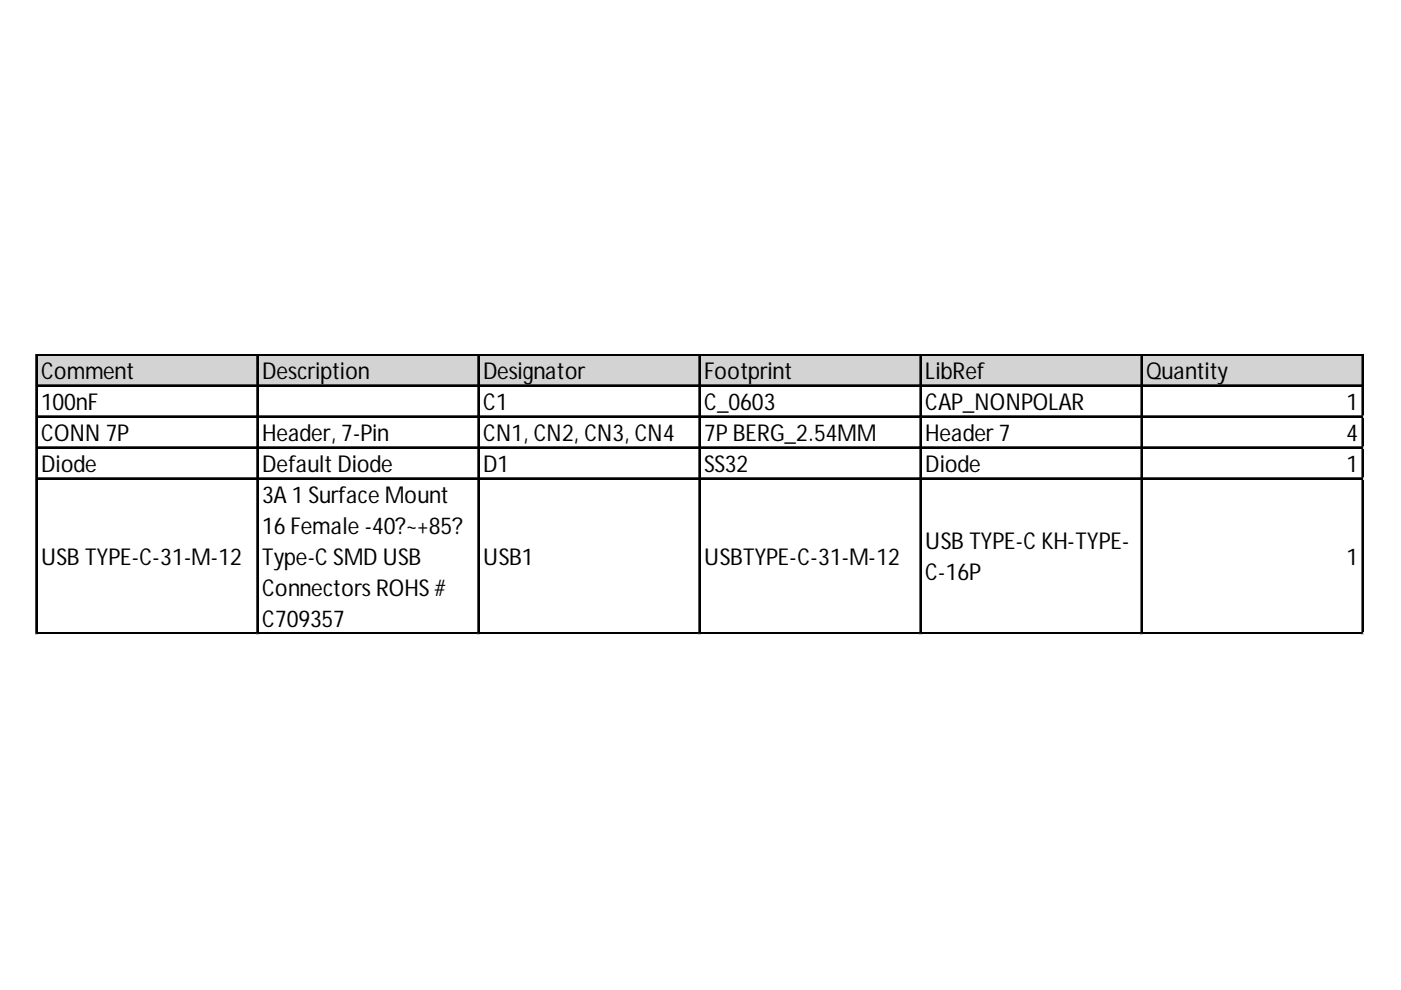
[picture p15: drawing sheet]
<svg xmlns="http://www.w3.org/2000/svg" width="297mm" height="210mm" viewBox="0 0 297 210" stroke-linecap="round" stroke-linejoin="round" font-family="sans-serif">
<defs><g id="words">
<g font-size="4.9">
<text x="8.7" y="80.3">Comment</text>
<text x="55.6" y="80.3">Description</text>
<text x="102.4" y="80.3">Designator</text>
<text x="149.3" y="80.3">Footprint</text>
<text x="196.2" y="80.3">LibRef</text>
<text x="243" y="80.3">Quantity</text>
<text x="8.7" y="86.9">100nF</text>
<text x="102.4" y="86.9">C1</text>
<text x="149.3" y="86.9">C_0603</text>
<text x="196.2" y="86.9">CAP_NONPOLAR</text>
<text x="285.5" y="86.9">1</text>
<text x="8.7" y="93.4">CONN 7P</text>
<text x="55.6" y="93.4">Header, 7-Pin</text>
<text x="102.4" y="93.4">CN1, CN2, CN3, CN4</text>
<text x="149.3" y="93.4">7PBERG_2.54MM</text>
<text x="196.2" y="93.4">Header7</text>
<text x="285.5" y="93.4">4</text>
<text x="8.7" y="100">Diode</text>
<text x="55.6" y="100">Default Diode</text>
<text x="102.4" y="100">D1</text>
<text x="149.3" y="100">SS32</text>
<text x="196.2" y="100">Diode</text>
<text x="285.5" y="100">1</text>
<text x="55.6" y="106.6">3A 1 Surface Mount</text>
<text x="55.6" y="113.1">16 Female -40?~+85?</text>
<text x="8.7" y="119.7">USB TYPE-C-31-M-12</text>
<text x="55.6" y="119.7">Type-CSMD USB</text>
<text x="102.4" y="119.7">USB1</text>
<text x="149.3" y="119.7">USBTYPE-C-31-M-12</text>
<text x="196.2" y="116.4">USB TYPE-CKH-TYPE-</text>
<text x="285.5" y="119.7">1</text>
<text x="196.2" y="123">C-16P</text>
<text x="55.6" y="126.3">Connectors ROHS#</text>
<text x="55.6" y="132.8">C709357</text>
</g>
</g></defs>
<path d="M7.8 75.3h281.3v6.6h-281.3z" fill="#d3d3d3"/>
<g fill="none" stroke="#000" stroke-width=".27">
<path d="M7.6 75.1v59.4M7.7 75.1v59.4M7.9 75.1h281.2M7.9 75.2h281.2M54.5 75.3v59.2M54.6 75.3v59.2M101.3 75.3v59.2M101.5 75.3v59.2M148.2 75.3v59.2M148.3 75.3v59.2M195.1 75.3v59.2M195.2 75.3v59.2"/>
<path d="M241.9 75.3v59.2M242.1 75.3v59.2M288.8 75.3v59.2M288.9 75.3v59.2M7.9 81.6h281.2M7.9 81.8h281.2M7.9 88.2h281.2M7.9 88.3h281.2M7.9 94.8h281.2M7.9 94.9h281.2M7.9 101.3h281.2M7.9 101.5h281.2"/>
<path d="M7.9 134.2h281.2M7.9 134.3h281.2"/>
</g>
<path d="M7.6 134.5h.1" fill="none" stroke="#d4d4d4" stroke-width=".27"/>
<path d="M7.6 134.5h.3z" fill="#d4d4d4"/>
<path d="M54.5 134.5h.1" fill="none" stroke="#d4d4d4" stroke-width=".27"/>
<path d="M54.5 134.5h.2z" fill="#d4d4d4"/>
<path d="M101.3 134.5h.1" fill="none" stroke="#d4d4d4" stroke-width=".27"/>
<path d="M101.3 134.5h.3z" fill="#d4d4d4"/>
<path d="M148.2 134.5h.1" fill="none" stroke="#d4d4d4" stroke-width=".27"/>
<path d="M148.2 134.5h.3z" fill="#d4d4d4"/>
<path d="M195.1 134.5h.1" fill="none" stroke="#d4d4d4" stroke-width=".27"/>
<path d="M195.1 134.5h.2z" fill="#d4d4d4"/>
<path d="M241.9 134.5h.1" fill="none" stroke="#d4d4d4" stroke-width=".27"/>
<path d="M241.9 134.5h.3z" fill="#d4d4d4"/>
<path d="M288.8 134.5h.1" fill="none" stroke="#d4d4d4" stroke-width=".27"/>
<path d="M288.8 134.5h.3z" fill="#d4d4d4"/>
<path d="M289.1 88.2h.1" fill="none" stroke="#d4d4d4" stroke-width=".27"/>
<path d="M289.1 88.2v.3z" fill="#d4d4d4"/>
<path d="M289.1 94.8h.1" fill="none" stroke="#d4d4d4" stroke-width=".27"/>
<path d="M289.1 94.8v.2z" fill="#d4d4d4"/>
<path d="M289.1 101.3h.1" fill="none" stroke="#d4d4d4" stroke-width=".27"/>
<path d="M289.1 101.3v.3z" fill="#d4d4d4"/>
<path d="M289.1 134.2h.1" fill="none" stroke="#d4d4d4" stroke-width=".27"/>
<path d="M289.1 134.2v.3z" fill="#d4d4d4"/>
<use href="#words"/>
</svg>
